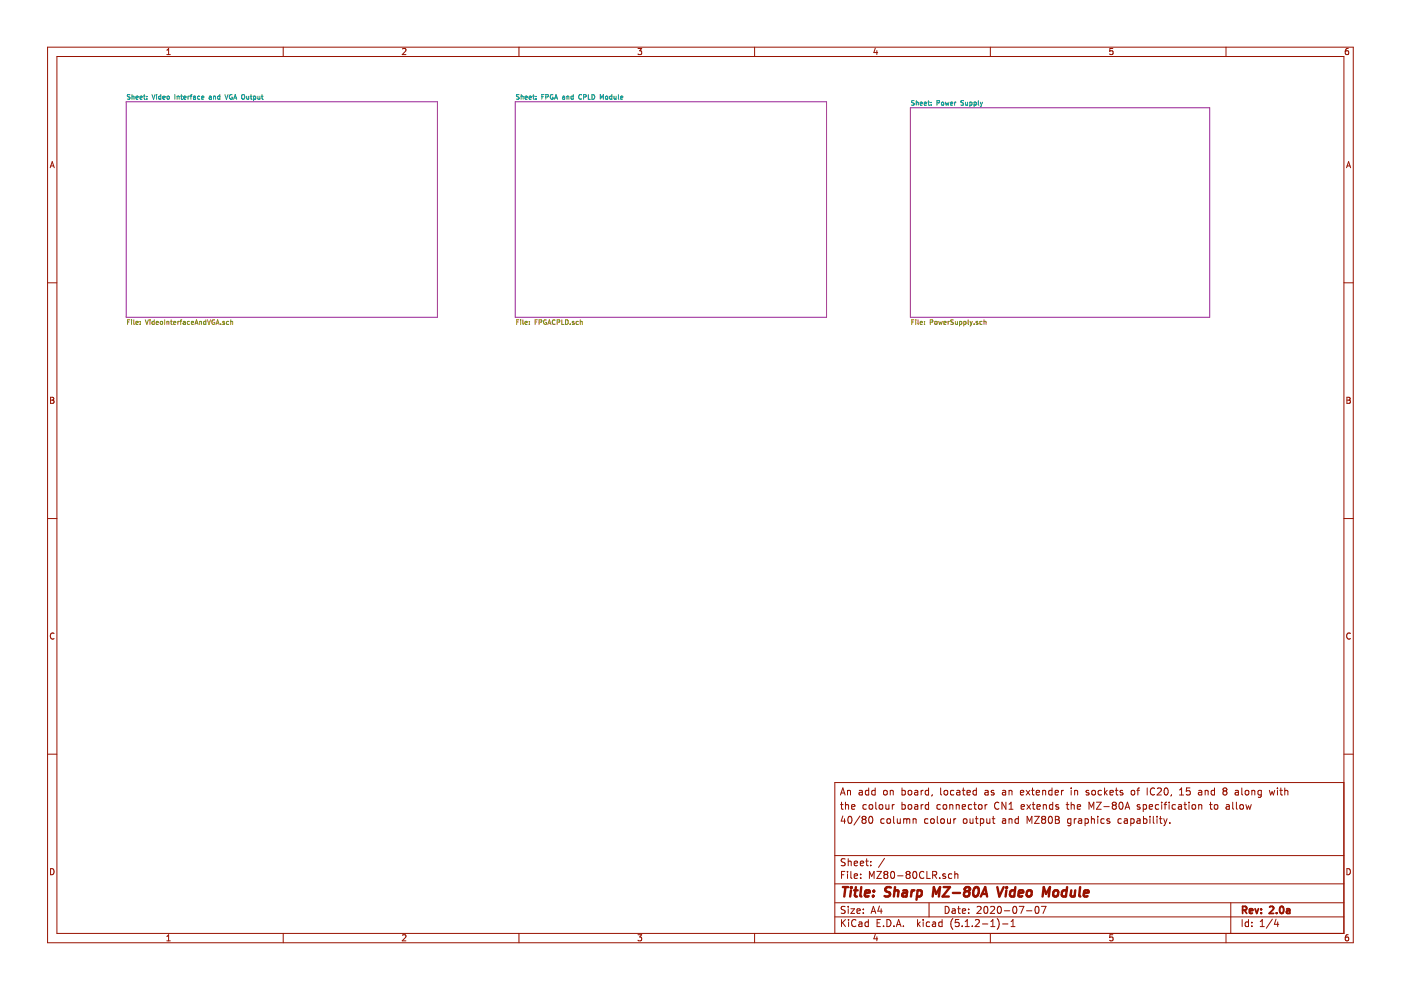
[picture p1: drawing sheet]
<svg xmlns="http://www.w3.org/2000/svg" width="297mm" height="210mm" viewBox="0 0 297 210" stroke-linecap="round" stroke-linejoin="round" font-family="sans-serif">
<path d="M26.7 21.6h66v45.7h-66zM109.2 21.6h66v45.7h-66zM193 22.8h63.5v44.5h-63.5z" fill="none" stroke="#982296" stroke-width=".21"/>
<g fill="none" stroke="#009596" stroke-width=".21">
<path d="M27.6 20.1h-.4l-.2 .2a.57 .57 0 0 1 .5 .7h-.5M28 20.5l.4-.1v.6M28 20.1v.9M28.8 20.7l.5-.1v-.2l-.5 .1 .1 .5h.4M29.7 20.7l.4-.1v-.2l-.4 .1v.5h.4M30.4 20.4h.4M30.6 20.1v.8l.2 .1M31.1 20.9v.1M31.1 20.4h.1M31.1 20.4v.1M32.2 20.1l.4 .9 .3-.9M33.2 20.1h.1"/>
<path d="M33.2 20.4v.6M34.1 20.4h-.3l-.2 .2 .1 .4h.4M34.1 20.1v.9M34.5 20.7l.5-.1v-.2l-.5 .1 .1 .5h.4M35.4 20.5h.5v.3l-.2 .2-.3-.1zM37.1 20.1v.9M37.6 20.5l.3-.1 .1 .6M37.6 20.4v.6M38.3 20.4h.4M38.4 20.1v.8l.3 .1M39 20.7l.4-.1v-.2l-.4 .1v.5h.4M39.9 20.4v.6"/>
<path d="M40.1 20.4l-.2 .2M40.3 20.4h.4M40.7 20.1l-.2 .1v.8M41 20.4h.4l.1 .6M41.5 20.6l-.5 .2 .1 .2h.4M42.4 20.4h-.3l-.2 .2 .1 .4h.4M42.7 20.7l.5-.1v-.2l-.5 .1 .1 .5h.4M44.4 20.4h.4v.6M44.8 20.6l-.5 .2 .2 .2h.3M45.3 20.4v.6M45.3 20.4l.4 .1v.5M45.3 20.4v.1"/>
<path d="M46.6 20.4h-.3l-.2 .2 .1 .4h.4M46.6 20.1v.9M47.7 20.1l.3 .9 .3-.9M49.2 20.1a.45 .45 0 0 0-.6 .5 .45 .45 0 0 0 .7 .3v-.3h-.2M49.5 21l.4-.9 .3 .9M49.6 20.8h.5M51.3 20.2l.2-.1 .3 .1 .1 .5-.2 .3h-.2l-.2-.1zM52.3 20.4l.1 .6 .3-.1M52.7 20.4v.6M53.1 20.4h.3M53.2 20.1v.8l.2 .1M53.8 20.4h.3l.1 .2v.4h-.4"/>
<path d="M53.8 20.4v1M54.7 20.4v.6l.4-.1M55.1 20.4v.6M55.4 20.4h.4M55.6 20.1v.8l.2 .1M110.1 20.1h-.4l-.2 .2a.57 .57 0 0 1 .5 .7h-.5M110.5 20.1v.9M110.5 20.5l.4-.1v.6M111.3 20.7l.5-.1v-.2l-.5 .1 .1 .5h.4M112.2 20.7l.4-.1v-.2l-.4 .1v.5h.4M112.9 20.4h.4M113.1 20.1v.8l.2 .1"/>
<path d="M113.6 20.9v.1M113.6 20.4v.1M114.9 20.5h.3M115.3 20.1h-.4v.9M115.7 20.6l.5-.1v-.4h-.5v.9M117.2 20.1a.45 .45 0 0 0-.6 .4 .45 .45 0 0 0 .7 .4v-.3h-.2M117.6 21l.3-.9 .3 .9M117.6 20.8h.5M119.3 20.4h.4v.6M119.7 20.6l-.5 .2 .2 .2h.3M120.2 20.4v.6M120.2 20.4l.4 .1v.5"/>
<path d="M120.2 20.4v.1M121.5 20.4h-.3l-.2 .2 .1 .4h.4M121.5 20.1v.9M123.3 20.1a.44 .44 0 0 0-.6 .4 .44 .44 0 0 0 .6 .4M123.7 20.6l.5-.1v-.4h-.5v.9M124.7 20.1v.9h.5M125.5 20.1a.5 .5 0 0 1 .6 .4 .5 .5 0 0 1-.6 .5zM127.3 21v-.9l.3 .7 .3-.7v.9M128.4 20.5l.4-.1v.6l-.4-.1zM128.8 20.4v.1M129.7 20.4h-.2l-.3 .2 .1 .4h.4M129.7 20.1v.9"/>
<path d="M130.2 20.4v.6l.4-.1M130.6 20.4v.6M131.1 20.1v.8l.1 .1M131.6 20.7l.4-.1v-.2l-.4 .1v.5h.4M193.8 21.4l-.4-.1-.1 .3a.57 .57 0 0 1 .5 .7h-.5M194.3 21.3v1M194.3 21.7h.3l.1 .6M195.1 22l.5-.1-.1-.2-.4 .1v.5h.4M196 22l.4-.1v-.2l-.4 .1v.5h.4M196.7 21.7h.4M196.8 21.3v.9l.3 .1M197.4 22.2v.1"/>
<path d="M197.4 21.7v.1M198.7 21.8h.4l.1-.4-.5-.1v1M199.6 21.7h.4v.6l-.4-.1zM200.4 21.7l.2 .6 .2-.5 .2 .5 .2-.6M201.5 22l.5-.1v-.2l-.5 .1 .1 .5h.4M202.4 21.7v.6M202.7 21.7l-.3 .1M204.3 21.4h-.5v.3l.4 .2 .1 .2-.2 .2h-.4M204.7 21.7l.1 .6 .4-.1M205.2 21.7v.6M205.6 22.3h.3l.2-.2-.2-.4h-.3v.9M206.5 22.3l.5-.1v-.5h-.5v.9"/>
<path d="M207.4 21.3v.9l.2 .1M207.8 21.7l.3 .6M208.1 22.3l-.3 .3M208.3 21.7l-.2 .6"/>
</g>
<g fill="none" stroke="#969400" stroke-width=".21">
<path d="M27 68.3h.4M27.5 67.8h-.5v1M27.9 67.8v.1M27.9 68.1v.7M28.4 67.8v.8l.1 .2M28.8 68.5l.5-.1v-.2l-.5 .1 .1 .4h.4M29.7 68.7v.1M29.7 68.2v.1M30.8 67.8l.3 1 .4-1M31.8 67.8v.1M31.8 68.1v.7M32.7 68.2l-.3-.1-.2 .2 .1 .4h.4"/>
<path d="M32.7 67.8v1M33.1 68.5l.5-.1-.1-.2-.4 .1 .1 .4h.3M34 68.2h.4v.5h-.4zM34.9 67.8v1M35.4 68.2h.4v.6M35.4 68.1v.7M36.1 68.1h.4M36.3 67.8v.8l.2 .2M36.8 68.5l.5-.1-.1-.2-.4 .1v.4h.4M37.7 68.1v.7M38 68.1l-.3 .2M38.2 68.1h.3"/>
<path d="M38.5 67.8l-.2 .1v.9M38.9 68.2h.4v.6M39.3 68.4l-.5 .1 .2 .3 .3-.1M40.2 68.2l-.3-.1-.2 .2 .1 .4h.4M40.6 68.5l.4-.1v-.2l-.4 .1v.4h.4M41.3 68.8l.4-1 .3 1M41.4 68.5h.5M42.3 68.2h.4v.6M42.3 68.1v.7M43.6 68.2l-.3-.1-.1 .2 .1 .4h.3M43.6 67.8v1M44 67.8l.3 1 .3-1"/>
<path d="M45.5 67.9a.44 .44 0 0 0-.6 .4 .44 .44 0 0 0 .6 .4v-.3h-.2M45.8 68.8l.3-1 .4 1M45.9 68.5h.5M46.8 68.7v.1M47.6 68.2l-.4 .1 .4 .2v.2h-.4M48.5 68.2l-.3-.1-.2 .2 .1 .4h.4M48.9 68.2h.4v.6M48.9 67.8v1M109.5 68.3h.4M110 67.8h-.5v1M110.4 67.8v.1M110.4 68.1v.7"/>
<path d="M110.9 67.8v.8l.1 .2M111.3 68.5l.5-.1v-.2l-.5 .1 .1 .4h.4M112.2 68.7v.1M112.2 68.2v.1M113.5 68.3h.3M113.9 67.8h-.4v1M114.3 68.3h.5v-.4l-.5-.1v1M115.8 67.9a.44 .44 0 0 0-.5 .4 .44 .44 0 0 0 .6 .4v-.3h-.2M116.1 68.8l.4-1 .3 1M116.2 68.5h.5M117.7 67.9a.44 .44 0 0 0-.6 .4 .44 .44 0 0 0 .6 .4M118.1 68.3h.5v-.4l-.5-.1v1"/>
<path d="M119.1 67.8v1h.5M119.9 67.8a.5 .5 0 0 1 .6 .5 .5 .5 0 0 1-.6 .5zM120.9 68.7v.1M121.7 68.2l-.4 .1 .4 .2v.2h-.4M122.6 68.2l-.3-.1-.2 .2 .1 .4h.4M123 68.2h.4l.1 .6M123 67.8v1M193.3 68.3h.4M193.8 67.8h-.5v1M194.2 67.8v.1M194.2 68.1v.7M194.6 67.8v.8l.2 .2"/>
<path d="M195.1 68.5l.5-.1-.1-.2-.4 .1v.4h.4M196 68.7v.1M196 68.2v.1M197.2 68.3h.5v-.4l-.5-.1v1M198.2 68.2h.5l-.1 .5h-.4zM199 68.1l.2 .7 .2-.5 .2 .5 .2-.7M200.1 68.5l.5-.1-.1-.2-.4 .1v.4h.4M201 68.1v.7M201.3 68.1l-.3 .2M202.1 67.9h-.5a.43 .43 0 0 0 .5 .5l-.1 .4-.4-.1M202.6 68.1v.6h.4M203 68.1v.7"/>
<path d="M203.4 68.2l.3-.1 .2 .2-.1 .4h-.4M203.4 68.1v1M204.3 68.2l.3-.1 .2 .2-.1 .4h-.4M204.3 68.1v1M205.3 67.8v.8l.1 .2M205.7 68.1l.2 .7M205.9 68.8l-.2 .3M206.1 68.1l-.2 .7M206.5 68.7v.1M207.3 68.2l-.3 .1v.1l.3 .1v.2h-.3M208.2 68.2l-.3-.1-.2 .2 .1 .4h.4M208.6 68.2h.4l.1 .6"/>
<path d="M208.6 67.8v1"/>
</g>
<g fill="none" stroke="#981200" stroke-width=".21">
<path d="M10.1 10h276.8v189.9h-276.8zM12.1 12h272.8v185.9h-272.8zM35.4 11.6h.7M35.4 10.6l.4-.3v1.3M60 10v2M85.3 10.4l.5-.1 .3 .3-.8 1h.8M110 10v2M135.3 10.3h.8l-.5 .5 .4 .1v.5l-.2 .2-.5-.2M160 10v2M185.6 10.2l-.3 .9h.8M185.9 10.7v.9M210 10v2"/>
<path d="M235.9 10.3h-.6v.6l.6-.1v.6l-.1 .2-.5-.2M259.9 10v2M285.9 10.3h-.4l-.2 .3-.1 .7 .3 .3 .4-.2v-.6h-.4l-.3 .2M10.6 35.6l.5-1.3 .4 1.3M10.7 35.2h.7M285.5 35.6l.4-1.3 .5 1.3M285.6 35.2h.6M10.1 60h2M284.9 60h2M10.7 84.2h.5l.2 .3-.2 .3 .3 .3-.3 .4h-.5zM10.7 84.8h.5M285.6 84.2h.4l.3 .3-.3 .3 .3 .3-.2 .4h-.5z"/>
<path d="M285.6 84.8h.4M10.1 109.9h2M284.9 109.9h2M11.5 134.3a.58 .58 0 0 0-.8 .5 .58 .58 0 0 0 .8 .6M286.3 134.3a.58 .58 0 0 0-.8 .5 .58 .58 0 0 0 .8 .6M10.1 159.9h2M284.9 159.9h2M178.2 170.6h.6M178.2 168.6l.5-1.5 .5 1.5M178.3 168.1h.8M178.4 170.1v1.3l.4 .2M178.7 173l-.4 1.1h1"/>
<path d="M179.1 173.6v1M179.3 170.7l.2-.1 .3 .1 .1 .9M179.3 170.1v1.5M179.7 167.6v1M179.7 167.7l.2-.1h.4v1M180 173.2l.1-.1a.8 .8 0 0 1 .5 .7 .8 .8 0 0 1-.5 .8 1 1 0 0 1-.1-1.4zM180.6 171.1l.7-.2-.1-.2-.4-.1-.2 .2v.7h.6M182.2 167.6h.6v1M182.3 173l-1.2 1.9M182.8 167.9l-.5 .1-.2 .2 .2 .4 .5-.1M183 173.7l-.2-.3 .2-.3h.3l.3 .3-.3 .3M183 173.7l-.2 .3v.5l.2 .1h.3l.3-.3-.1-.4-.2-.2"/>
<path d="M183 173.7h.3M183.7 170.7l-.4-.1-.3 .3v.6l.3 .1 .4-.1M184.2 167.1v1.5M184.2 167.6h-.5l-.2 .3v.5l.2 .2 .5-.1M184.3 173.2l.2-.1a.8 .8 0 0 1 .6 .7 .8 .8 0 0 1-.6 .8l-.3-.6zM184.3 170.7l.2-.1 .5 .1v.8l-.2 .1-.5-.1zM185.6 167.6h-.5l-.3 .3 .1 .5 .2 .2 .5-.1M185.6 167.1v1.5M185.7 170.1v1.3l.2 .2M186.5 170.7l.2-.1 .4 .1 .1 .6-.1 .2-.4 .1-.2-.1zM187.4 167.7l.2-.1 .4 .1v.7l-.2 .2-.4-.2zM187.5 173.7l-.4-.1-.4 .3 .1 .6 .3 .1 .4-.1"/>
<path d="M187.8 170.6l.1 .9 .3 .1 .3-.1M188.1 173.7l.2-.1 .5 .1v.8l-.3 .1-.4-.1zM188.5 170.6v1M188.8 167.7l.2-.1h.3l.1 1M188.8 167.6v1M189.2 170.6v1M189.5 173.1v1.3l.2 .2M189.6 170.6l-.4 .3M190.2 173.6l.1 .9 .4 .1 .2-.1M190.9 173.6v1M191.2 170.7l.5-.1 .2 .3v.6l-.2 .1-.5-.1M191.2 167.1v1.5"/>
<path d="M191.2 170.1v1.5M191.2 167.6h.5l.2 .3v.5l-.2 .2-.5-.1M191.6 173.7l.4-.1 .3 .2M191.6 173.6v1M192.3 173.8l.2-.2 .3 .1 .1 .9M192.3 173.8v.8M192.6 170.7l.2-.1 .4 .1v.8l-.2 .1-.4-.1zM192.6 167.7l.2-.1 .4 .1v.7l-.2 .2-.4-.2zM193.6 173.7l.2-.1 .4 .1v.9M193.6 173.6v1M194 170.7h.5l.1 .9M194 167.6h.5l.1 1"/>
<path d="M194.6 170.9l-.7 .3 .2 .4 .5-.1M194.6 167.9l-.7 .3 .2 .4 .5-.1M195.3 167.6v1M195.3 170.6v1M195.7 170.6l-.4 .3M195.7 167.6l-.4 .3M196.7 173.7l-.4-.1-.3 .3 .1 .6 .2 .1 .4-.1M196.9 167.6h-.5l-.2 .3v.5l.2 .2 .5-.1M196.9 170.7l-.5-.1-.2 .3v.6l.2 .1 .5-.1M196.9 167.1v1.5M196.9 170.1v1.5M197.4 173.7l.2-.1 .4 .1v.8l-.2 .1-.4-.1z"/>
<path d="M197.7 168.5l-.2 .3M198.7 173.1v1.3l.3 .2M199.4 170.7l-.4-.1-.3 .3v.6l.3 .1 .4-.1M199.4 167.1v1.3l.3 .2M199.5 173.7l.2-.1 .4 .1 .1 .6-.1 .2-.4 .1-.2-.1zM200 170.7l.2-.1 .5 .1v.8l-.2 .1-.5-.1zM200.2 167.7l.3-.1 .4 .1v.7l-.2 .2-.5-.2zM200.9 173.6v.9l.4 .1 .2-.1M201.4 170.7l.2-.1 .4 .1v.9M201.4 170.6v1M201.5 173.6v1M202.2 167.6h-.4l-.3 .3 .1 .6h.6"/>
<path d="M202.2 173.6v1M202.7 173.6l-.5 .3M202.7 170.7l.2-.1 .4 .1 .1 .9M202.7 170.6v1M202.9 167.6h.5l.1 1M203.5 167.9l-.5 .1-.2 .2 .2 .4 .5-.1M204 171.1l.7-.2-.1-.2-.4-.1-.2 .2 .1 .7h.5M204 167.6h.6M204.2 167.1v1.3l.4 .2M204.3 173.7l.2-.1 .4 .1v.8l-.2 .1-.4-.1zM205 168.1l.7-.2v-.3h-.5l-.2 .2 .1 .7h.6M205.7 173.6v.9l.4 .1 .2-.1"/>
<path d="M206 170.7l-.4-.1-.3 .3 .1 .6h.6M206.3 173.6v1M206.4 170.6h.6M206.6 170.1v1.3l.4 .2M206.8 173.6h.6M207 173.1v1.3l.4 .2M207 167.6h-.4l-.3 .3 .1 .5 .2 .2 .4-.1M207 167.1v1.5M207.5 170.7l.2-.1 .4 .1v.8l-.2 .1-.4-.1zM207.9 173.7l.4-.1 .3 .3-.1 .6-.2 .1-.4-.1M207.9 173.6v1.5M208.9 167.6h.5l.1 1"/>
<path d="M208.9 170.6v1M209.2 173.6l.1 .9 .3 .1 .3-.1M209.3 170.6l-.4 .3M209.5 167.9l-.5 .1-.2 .2 .2 .4 .5-.1M209.9 173.6v1M210.4 173.6h.5M210.6 173.1v1.3l.3 .2M210.7 167.6h-.3l-.2 .2v.2l.5 .1v.4h-.5M211.8 170.2a.7 .7 0 0 0-1 .5 .7 .7 0 0 0 .7 .9l.3-.1M212.6 173.7h.5l.1 .9M212.6 167.6h.5l.1 1M213.2 173.9l-.5 .1-.2 .2 .2 .4 .5-.1"/>
<path d="M213.2 167.9l-.5 .1-.2 .2 .2 .4 .5-.1M213.3 170.1v1.5l-.9-1.5v1.5M213.9 173.7l.2-.1 .4 .1 .1 .9M213.9 167.6v1M213.9 173.6v1M213.9 167.7l.2-.1h.4l.1 1M213.9 171.6h.9M213.9 170.5l.5-.4v1.5M215.9 173.7l-.4-.1-.3 .3 .1 .6 .2 .1 .4-.1M215.9 173.1v1.5M216.3 168.1l.8-.2-.1-.3h-.4l-.3 .2 .1 .7h.6M216.5 171.1l.7-.2-.1-.2-.4-.1-.2 .2 .1 .7h.5"/>
<path d="M217.6 167.6l.8 1M217.7 170.6l.8 1M217.8 174.6v-1.5l.5 1 .5-1v1.5M218.4 167.6l-.8 1M218.5 170.6l-.8 1M218.7 167.6h.6M218.9 170.6h.5M218.9 167.1v1.3l.4 .2M219.1 170.1v1.3l.3 .2M219.3 173.1h1.1l-1.1 1.5h1.1M219.7 168.1l.7-.2v-.3h-.5l-.2 .2 .1 .7h.6M219.8 171.1l.8-.2-.1-.2-.4-.1-.3 .2 .1 .7h.6"/>
<path d="M221.1 167.7l.2-.1h.3l.1 1M221.1 167.6v1M221.1 173.7l-.3-.3 .3-.3h.3l.3 .3-.3 .3M221.1 173.7l-.3 .3 .1 .5 .2 .1h.3l.3-.3v-.3l-.3-.3M221.1 173.7h.3M221.2 170.7l.2-.1 .4 .1 .1 .9M221.2 170.6v1M222.4 173.2l.2-.1a.8 .8 0 0 1 .5 .7 .8 .8 0 0 1-.5 .8l-.3-.6zM223 167.6h-.4l-.3 .3 .1 .5 .2 .2 .4-.1M223 167.1v1.5M223.2 170.7l-.4-.1-.3 .3 .1 .6h.6M223.2 170.1v1.5"/>
<path d="M223.7 168.1l.7-.2-.1-.3h-.4l-.2 .2 .1 .7h.5M223.8 173.1h.5l.2 .3v.3l-.2 .1 .2 .1 .1 .4-.3 .3h-.5zM223.8 173.8h.5M224.4 170.7l-.3-.1-.3 .2 .1 .2 .5 .2v.3h-.6M225.1 167.6v1M225.5 167.6l-.4 .3M226 170.6h.6M226.3 170.1v1.3l.3 .2M227.1 173.6v1.2l-.3 .3-.4-.1M227.1 173.7l-.5-.1-.3 .3 .1 .6 .2 .1 .5-.1M227.1 170.7l.2-.1 .4 .1 .1 .9M227.1 167.1v.1"/>
<path d="M227.1 167.6v1M227.1 170.1v1.5M227.8 173.6v1M227.8 167.7l.2-.1h.4l.1 1M227.8 167.6v1M228.2 173.6l-.4 .3M228.4 171.1l.7-.2-.1-.2-.4-.1-.2 .2 .1 .7h.5M228.7 173.7h.6v.9M229.3 173.9l-.5 .1-.2 .2 .2 .4 .5-.1M230.1 173.7l.4-.1 .3 .3-.1 .6-.2 .1-.4-.1M230.1 173.6v1.5M230.8 167.6h-.3l-.2 .2v.2l.5 .1v.4h-.5"/>
<path d="M230.9 171.6v-1.5l.5 1.1 .5-1.1v1.5M231.4 173.7l.2-.1 .4 .1v.9M231.4 173.1v1.5M231.6 167.7l.2-.1 .4 .1v.7l-.2 .2-.4-.2zM232.5 170.1h1l-1 1.5h1M232.7 173.1v.1M232.7 173.6v1M233.5 167.6h-.4l-.3 .3 .1 .5 .2 .2 .4-.1M234 171h1.2M234.1 173.7l-.4-.1-.3 .3 .1 .6h.6M234.2 167.1v1.5M234.3 168l.4 .6"/>
<path d="M234.7 167.6l-.5 .5M235.3 173.7l-.4-.1-.2 .2v.2l.6 .1v.4h-.6M235.3 168.1l.7-.2v-.3h-.5l-.2 .2 .1 .7h.6M236.1 170.7l-.3-.3 .3-.3h.3l.3 .3-.3 .3M236.1 170.7l-.3 .3v.3l.3 .3h.3l.3-.3v-.3l-.3-.3M236.1 170.7h.3M236.5 167.6h.5M236.7 167.1v1.3l.3 .2M237.4 170.2l.2-.1a.8 .8 0 0 1 .5 .7 .8 .8 0 0 1-.5 .8l-.4-.6zM237.7 173.7l-.4-.1-.3 .3 .1 .6 .2 .1 .4-.1M238 167.6h-.3l-.2 .2v.2l.5 .1v.4h-.5M238.4 173.7h.6v.9"/>
<path d="M238.5 171.6l.5-1.5 .5 1.5M238.7 171.2h.7M239 173.9l-.5 .1-.2 .2 .2 .4 .5-.1M239.8 173.7l.4-.1 .3 .3-.1 .6-.2 .1-.4-.1M239.8 173.6v1.5M239.9 167.7l.2-.1 .4 .1v.7l-.2 .2-.4-.2zM241 167.6h.6M241.1 173.7h.6v.9M241.6 167.1l-.4 .2v1.3M241.7 170.7l-.4-.1-.2 .2 .1 .2 .5 .2v.3h-.6M241.7 173.9l-.7 .3 .2 .4 .5-.1M242.4 170.7l.4-.1 .3 .3-.1 .6-.2 .1-.4-.1"/>
<path d="M242.4 170.6v1.5M242.4 173.7l.5-.1 .3 .3-.1 .6-.2 .1-.5-.1M242.4 173.1v1.5M243.2 167.1v1.5M243.7 171.1l.7-.2-.1-.2-.4-.1-.2 .2v.7h.6M243.8 173.1v.1M243.8 173.6v1M244.5 173.1v1.3l.2 .2M244.8 167.2a.59 .59 0 0 0-.7 0 .59 .59 0 0 0-.2 .7 .56 .56 0 0 0 .3 .6 .56 .56 0 0 0 .6-.1M245.3 173.1v.1M245.3 173.6v1M245.4 167.2l.5-.1 .3 .1v.3l-.9 1.1h.9"/>
<path d="M245.7 170.7l-.5-.1-.2 .3 .1 .6h.6M245.8 173.6h.6M246 173.1v1.3l.4 .2M246.3 170.1v.1M246.3 170.6v1M246.7 173.6l.4 1M246.8 170.6h.6M246.9 167.2l.3-.1a.8 .8 0 0 1 .5 .7 .8 .8 0 0 1-.5 .8l-.3-.2-.1-.4zM247.1 174.6l-.4 .5M247.4 170.1l-.4 .2v1.3M247.4 173.6l-.3 1M247.9 170.1v.1"/>
<path d="M247.9 170.6v1M248 174.5v.1M248.4 168.5l-.2 .3M249.2 170.7l-.4-.1-.3 .3 .1 .6 .2 .1 .4-.1M249.9 170.7h.5l.1 .9M250.1 167.5l.4-.4v1.5M250.1 168.6h.8M250.5 170.9l-.5 .1-.2 .2 .2 .4 .5-.1M251 170.6h.6M251.2 170.1v1.3l.4 .2M252.1 170.1v.1M252.1 170.6v1"/>
<path d="M252.3 167.1h-.7l-.1 .7 .7-.1 .2 .2-.1 .5-.2 .2-.6-.2M252.8 170.7l.2-.1 .4 .1v.8l-.2 .1-.4-.1zM254.1 167.6h.6l.1 1M254.1 170.7l.3-.1 .3 .1 .1 .9M254.1 170.6v1M254.8 167.9l-.5 .1-.2 .2 .2 .4 .5-.1M255.5 167.7l.2-.1h.4v1M255.5 167.6v1M256.4 170.6h.6M256.7 170.1v1.3l.3 .2M257.5 170.7l.2-.1 .5 .1v.8l-.3 .1-.4-.1zM257.5 167.6h-.4l-.3 .3 .1 .5 .2 .2 .4-.1"/>
<path d="M257.5 167.1v1.5M259.6 167.7l-.3 .3v.4l.3 .2h.3l.2-.3v-.3l-.2-.3M259.6 167.7l-.3-.3 .3-.3h.3l.2 .2-.2 .4M259.6 167.7h.3M260 170.7h.6v.9M260.6 170.9l-.5 .1-.2 .2 .2 .4 .5-.1M261.4 170.1v1.3l.2 .2M261.9 167.6h.6l.1 1M262.1 170.1v1.3l.2 .2M262.6 167.9l-.5 .1-.2 .2 .2 .4 .5-.1M262.9 170.7l.2-.1 .5 .1v.8l-.2 .1-.5-.1zM263.3 167.1v1.3l.2 .2"/>
<path d="M264.1 167.7l.2-.1 .4 .1v.7l-.2 .2-.4-.2zM264.1 170.6l.3 1 .3-.7 .3 .7 .3-1M265.4 167.6v1M265.4 167.7l.2-.1h.4l.1 1M267.4 167.6h-.4l-.3 .3 .1 .6h.6M267.4 167.6v1.2l-.3 .3-.3-.1M269.1 167.6l.3 1 .3-.7 .3 .7 .3-1M270.8 167.1v.1M270.8 167.6v1M271.3 167.6h.6M271.6 167.1v1.3l.3 .2M272.4 167.7l.2-.1h.4l.1 1"/>
<path d="M272.4 167.1v1.5M284.9 165.9h-107.9v32M10.7 184.2a.65 .65 0 0 1 .8 .6 .65 .65 0 0 1-.8 .7zM35.4 198.5l.4-.3v1.3M35.4 199.5h.7M60 197.9v2M85.3 198.3l.5-.1 .3 .3-.8 1h.8M110 197.9v2M135.3 198.2h.8l-.5 .5 .4 .1v.6l-.2 .1-.5-.1M160 197.9v2M177 194.4h107.9M177 191.4h107.9"/>
<path d="M177 187.4h107.9M177 181.4h107.9M178.4 185.5h.5M178.4 195v1.5M178.6 195.6l.7 .9M179.1 184.8h-.7v1.5M179.2 192.2h-.6l-.3 .2 .2 .4 .6 .3v.4l-.2 .2-.6-.1M179.2 182.1h-.6l-.3 .2 .2 .4 .6 .3v.4l-.2 .2-.6-.1M179.3 195l-.9 .8M179.7 184.8v.1M179.7 185.3v1M179.8 182.1v1.5"/>
<path d="M179.8 192.2v.1M179.8 192.7v1M179.8 182.7l.2-.1h.4l.1 1M179.9 195v.1M179.9 195.5v1M180.4 192.7h.8l-.8 1h.8M180.4 184.8v1.3l.2 .2M181.1 185.8l.7-.2v-.3h-.5l-.2 .2 .1 .7h.6M181.1 183.1l.7-.2v-.3h-.5l-.2 .2 .1 .7h.6M181.5 195.1a.59 .59 0 0 0-.8 0 .59 .59 0 0 0-.1 .7 .56 .56 0 0 0 .2 .6 .56 .56 0 0 0 .7-.1M181.7 193.2l.7-.2-.1-.2-.4-.1-.2 .2 .1 .7h.5M182.1 195.5h.6l.1 1"/>
<path d="M182.4 183.1l.7-.2-.1-.3h-.4l-.2 .2 .1 .7h.5M182.5 186.1v.2M182.5 185.3v.2M182.8 195.8l-.5 .1-.3 .2 .3 .4 .5-.1M183 193.5v.2M183 192.8v.1M183.5 182.6h.6M183.7 182.1v1.3l.4 .2M184.1 195.5h-.4l-.3 .2 .1 .6 .2 .2 .4-.1M184.1 195v1.5M184.3 186.3v-1.5l.5 1 .5-1v1.5M184.6 183.4v.2"/>
<path d="M184.6 182.6v.2M184.7 193.7l.5-1.5 .5 1.5M184.8 193.2h.8M185.6 198.1l-.3 .9h.8M185.9 198.6v.9M185.9 184.8h1l-1 1.5h1M186 195.7h.5M186.5 192.1l-.4 1.1h1M186.7 195h-.7v1.5h.7M186.8 192.7v1M187.3 196.3v.2M187.5 182l-1.2 1.9"/>
<path d="M187.7 185.4l-.3-.3 .3-.3h.3l.2 .2-.2 .4M187.7 185.4l-.3 .3 .1 .4 .2 .2h.3l.2-.3v-.3l-.2-.3M187.7 185.4h.3M188 195a.76 .76 0 0 1 .9 .7 .76 .76 0 0 1-.9 .8zM189 184.9l.3-.1a.85 .85 0 0 1-.1 1.5l-.2-.2-.2-.4zM189.5 196.3v.2M190 196.5l.5-1.5 .5 1.5M190.2 196h.7M190.3 185.7h1.2M191.5 196.3v.2M192.4 185.4l-.3-.3 .3-.3h.3l.3 .2-.3 .4M192.4 185.4l-.3 .3 .1 .4 .2 .2h.3l.3-.3-.1-.5-.2-.1"/>
<path d="M192.4 185.4h.3M193.7 184.9l.2-.1a.8 .8 0 0 1 .5 .7 .8 .8 0 0 1-.5 .8l-.4-.6zM194.5 195v1.5M194.7 195.9l.4 .6M195.1 195.5l-.6 .5M195.7 195v.1M195.7 195.5v1M195.9 184.9a.71 .71 0 0 0-1 .5 .71 .71 0 0 0 .7 .9l.3-.2M196.5 184.8v1.5h.7M197 191.4v3M197.1 195.5h-.4l-.3 .2v.6l.3 .2 .4-.1M197.7 195.5h.6l.1 1"/>
<path d="M197.7 185.5h.7l.2-.2-.1-.4-.2-.1h-.6v1.5M198.1 185.5l.5 .8M198.4 195.8l-.7 .3 .2 .4 .5-.1M199.2 186.1v.2M199.7 195.5h-.4l-.3 .2 .1 .6 .2 .2 .4-.1M199.7 195v1.5M200.4 192.2a.75 .75 0 0 1 .8 .7 .75 .75 0 0 1-.8 .8zM200.5 185.3h-.4l-.2 .2v.2l.6 .1v.4h-.6M201.8 185.3h-.4l-.3 .2 .1 .6 .2 .2 .4-.1M201.9 192.8h.6v.9M202 194.8a1.71 1.71 0 0 0 0 2.2M202.4 185.4l.3-.1h.3l.1 1"/>
<path d="M202.4 184.8v1.5M202.5 193l-.5 .1-.2 .2 .2 .4 .5-.1M203 192.7h.6M203.2 192.2v1.3l.4 .2M203.3 195h-.7l-.1 .7 .7-.1 .2 .2-.1 .5-.2 .2-.6-.2M204 196.3v.2M204 193.2l.7-.2v-.2l-.5-.1-.2 .2 .1 .7h.6M204.6 196.5h.9M204.6 195.4l.5-.4v1.5M205.4 193.5v.2M205.4 192.8v.1M206.1 196.3v.2"/>
<path d="M206.8 195.1l.6-.1 .2 .1v.3l-.9 1.1h.9M207.2 192.3l.5-.1 .3 .4-.9 1.1h.9M208.3 195.9h1.1M208.7 192.3l.4-.1a.85 .85 0 0 1-.1 1.5l-.3-.2-.1-.4zM210 197.9v2M210 192.3l.6-.1 .3 .4-1 1.1h1M210.1 196.5h.8M210.1 195.4l.4-.4v1.5M211.4 194.8a1.71 1.71 0 0 1 0 2.2M211.6 192.2h.2a.8 .8 0 0 1 .5 .7 .8 .8 0 0 1-.5 .8 1 1 0 0 1-.2-1.5zM212.6 195.9h1.1M212.9 193.1h1.2"/>
<path d="M214.4 196.5h.8M214.4 195.4l.4-.4v1.5M214.9 192.3l.2-.1a.8 .8 0 0 1 .5 .7 .8 .8 0 0 1-.5 .8l-.4-.6zM216.1 192.2h1l-.7 1.5M217.6 193.1h1.2M219.6 192.3l.3-.1a.85 .85 0 0 1-.1 1.5l-.2-.2-.2-.4zM220.8 192.2h1l-.7 1.5M235.9 198.2h-.6v.6l.6-.1v.7l-.1 .1-.5-.1M259.9 197.9v2M260.9 191.4v6.5M263.4 195v1.5M264.7 195.5h-.4l-.3 .2 .1 .7h.6"/>
<path d="M264.7 195v1.5M265.4 196.3v.2M265.4 195.5v.2M267.2 196.5h.9M267.2 195.4l.4-.4v1.5M269.8 194.9l-1.3 1.9M270.5 194.9l-.3 1.1h.9M270.9 195.5v1M285.6 184.2a.65 .65 0 0 1 .7 .6 .65 .65 0 0 1-.7 .7zM285.9 198.2h-.4l-.2 .3-.1 .7 .3 .3 .4-.1v-.7h-.4l-.3 .2"/>
</g>
<path d="M263.5 193l.7-.1 .1-.2-.1-.4-.2-.1h-.5v1.5M263.8 193l.5 .7M264.9 193.2l.7-.2-.1-.2-.4-.1-.2 .2 .1 .7h.5M266.1 192.7l.4 1 .3-1M267.4 193.5v.2M267.4 192.8v.1M269.2 192.3l.6-.1 .2 .4-.9 1.1h.9M270.7 193.5v.2M271.5 192.3l.2-.1a.8 .8 0 0 1 .5 .7 .8 .8 0 0 1-.5 .8l-.4-.6zM272.8 192.8h.6l.1 .9M273.5 193l-.5 .1-.2 .2 .2 .4 .5-.1" fill="none" stroke="#981200" stroke-width=".38"/>
<g fill="none" stroke="#981200" stroke-width=".51">
<path d="M178.7 188.1h1.1M179.3 188.1l-.3 2M180.4 188.8l-.2 1.3M180.5 188.1v.2M180.5 188.1l.1 .1-.1 .1M181.1 188.8h.7M181.5 188.1l-.3 1.7 .1 .2 .4 .1M182.6 188.1l-.2 1.7 .2 .3M183.4 189.4l1-.2-.1-.4h-.5l-.4 .2v1h.8M185.1 189.9v.2M185.3 188.8l.1 .1-.2 .1M185.3 188.8l-.1 .2"/>
<path d="M188.9 188.2l-.8-.1-.4 .4 .1 .4 .8 .4v.6a.91 .91 0 0 1-1.1 .1M189.7 188.9l.3-.1h.4v1.3M189.8 188.1l-.3 2M191.5 188.8h.8l-.1 1.3M192.3 189.2l-.7 .1a.4 .4 0 0 0-.3 .4 .4 .4 0 0 0 .2 .4l.7-.1M193.3 188.8l-.2 1.3M193.9 188.8h-.4l-.2 .3M194.5 188.8h.8l.2 .3-.1 .6a.66 .66 0 0 1-1 .3M194.6 188.8l-.3 2M197.7 190.1l.3-2 .5 1.4 .8-1.4-.2 2M200.1 188.1h1.3l-1.6 2h1.4M202 189.3h1.6"/>
<path d="M204.8 188.9l-.2-.1-.1-.3a.65 .65 0 0 1 1.1-.2l.1 .3-.5 .3M204.8 188.9l-.2 .1a.67 .67 0 0 0-.2 .9 .65 .65 0 0 0 .9 0 .65 .65 0 0 0 .1-.9l-.2-.1M204.8 188.9h.4M206.7 188.2a.44 .44 0 0 1 .5-.1 .44 .44 0 0 1 .3 .4 1.14 1.14 0 0 1-.8 1.6 1.3 1.3 0 0 1 0-1.9zM207.9 190.1l1-2 .4 2M208.2 189.5h1M211.4 188.1l.5 2 .9-2M213.4 188.8l-.2 1.3M213.5 188.1l-.1 .2M215.2 188.8h-.6l-.3 .1-.2 .8 .3 .4 .6-.1M215.3 188.1l-.3 2M216 189.4l.9-.2v-.4h-.8l-.2 1 .3 .3 .6-.1"/>
<path d="M217.8 188.9l.3-.1 .6 .1v.8l-.2 .3a.53 .53 0 0 1-.8-.1zM221 190.1l.3-2 .5 1.4 .8-1.4-.2 2M223.5 188.9l.3-.1 .5 .1v.8l-.2 .3a.53 .53 0 0 1-.7-.1zM226.1 188.8h-.5l-.4 .3v.8l.2 .2 .6-.1M226.2 188.1l-.2 2M227.1 188.8v1.2l.4 .1 .3-.2M228 188.8l-.2 1.3M229 188.1l-.2 1.7 .3 .3M229.8 189.4l1-.2-.1-.4h-.5l-.3 .2-.1 1h.8"/>
</g>
</svg>
